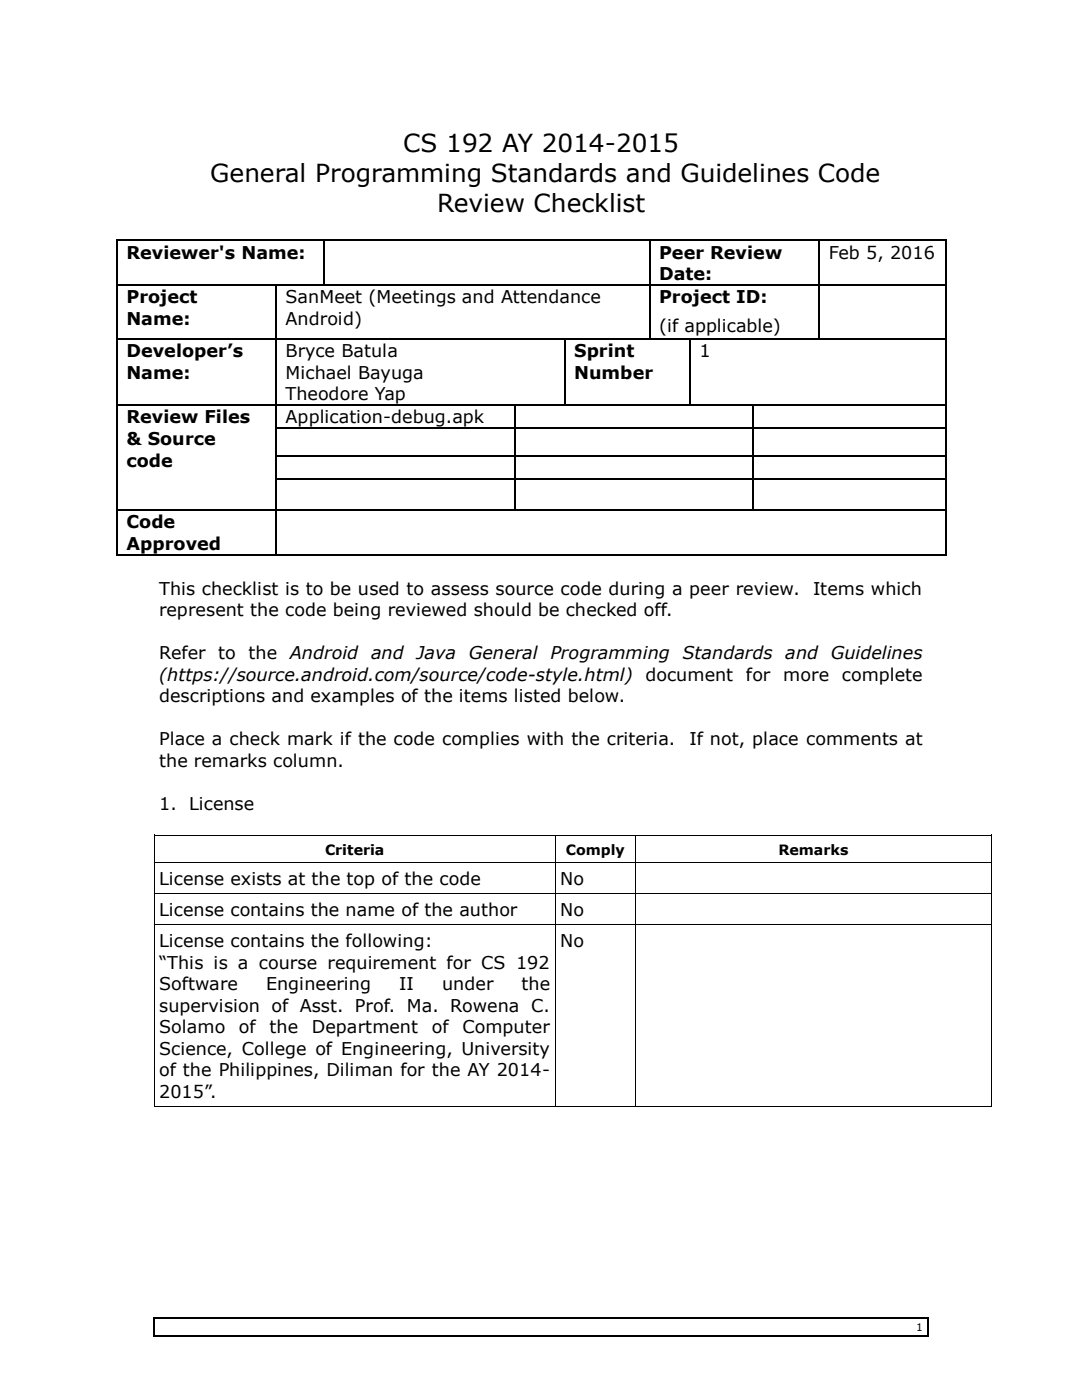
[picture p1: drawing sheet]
<svg xmlns="http://www.w3.org/2000/svg" width="216mm" height="279mm" viewBox="0 0 216 279" stroke-linecap="round" stroke-linejoin="round" font-family="sans-serif">
<defs><g id="words">
<g font-size="5">
<text x="80.5" y="30.3">CS 192 AY 2014-2015</text>
<text x="42" y="36.3">General Programming Standards and Guidelines Code</text>
<text x="87.2" y="42.3">Review Checklist</text>
</g>
<g font-size="3.5">
<text x="25.2" y="51.6">Reviewer's Name:</text>
<text x="131.5" y="51.6">Peer Review</text>
<text x="165.4" y="51.6">Feb 5, 2016</text>
<text x="131.5" y="55.9">Date:</text>
<text x="25.2" y="60.5">Project</text>
<text x="25.2" y="64.8">Name:</text>
<text x="57" y="60.5">SanMeet (Meetings and Attendance</text>
<text x="57" y="64.8">Android)</text>
<text x="131.5" y="60.5">Project ID:</text>
<text x="25.2" y="71.3">Developer’s</text>
<text x="57" y="71.3">Bryce Batula</text>
<text x="114.6" y="71.3">Sprint</text>
<text x="131.5" y="66.2">(if applicable)</text>
<text x="139.6" y="71.3">1</text>
<text x="25.2" y="75.6">Name:</text>
<text x="57" y="75.6">Michael Bayuga</text>
<text x="114.6" y="75.6">Number</text>
<text x="57" y="79.9">Theodore Yap</text>
<text x="25.2" y="84.5">Review Files</text>
<text x="25.2" y="88.8">&amp; Source</text>
<text x="57" y="84.5">Application-debug.apk</text>
<text x="25.2" y="93.1">code</text>
<text x="25.2" y="105.5">Code</text>
<text x="25.2" y="109.8">Approved</text>
<text x="31.8" y="118.7">This checklist is to be used to assess source code during a peer review.</text>
<text x="162.2" y="118.7">Items which</text>
<text x="31.8" y="123">represent the code being reviewed should be checked off.</text>
<text x="31.8" y="131.5">Refer</text>
<text x="43.6" y="131.5">to</text>
<text x="49.6" y="131.5">the</text>
<text x="57.8" y="131.5">Android</text>
<text x="74" y="131.5">and Java</text>
<text x="93.6" y="131.5">General</text>
<text x="109.8" y="131.5">Programming</text>
<text x="136.2" y="131.5">Standards</text>
<text x="156.7" y="131.5">and Guidelines</text>
<text x="31.8" y="135.9">(https://source.android.com/source/code-style.html) document</text>
<text x="148.9" y="135.9">for</text>
<text x="156.3" y="135.9">more</text>
<text x="168" y="135.9">complete</text>
<text x="31.8" y="140.1">descriptions and examples of the items listed below.</text>
<text x="31.8" y="148.7">Place a check mark if the code complies with the criteria.</text>
<text x="137.6" y="148.7">If not, place comments at</text>
<text x="31.8" y="153">the remarks column.</text>
<text x="31.8" y="161.6">1. License</text>
<text x="31.8" y="176.6">License exists at the top of the code</text>
<text x="111.8" y="176.6">No</text>
<text x="31.8" y="182.8">License contains the name of the author</text>
<text x="111.8" y="182.8">No</text>
<text x="31.8" y="189">License contains the following:</text>
<text x="111.8" y="189">No</text>
<text x="31.8" y="193.3">“This is a course requirement for CS 192</text>
<text x="31.8" y="197.6">Software</text>
<text x="53.1" y="197.6">Engineering</text>
<text x="79.6" y="197.6">II</text>
<text x="88.2" y="197.6">under</text>
<text x="104.1" y="197.6">the</text>
<text x="31.8" y="201.9">supervision of Asst. Prof. Ma. Rowena C.</text>
<text x="31.8" y="206.2">Solamo</text>
<text x="47.7" y="206.2">of</text>
<text x="53.7" y="206.2">the</text>
<text x="62.2" y="206.2">Department</text>
<text x="86.2" y="206.2">of</text>
<text x="92.3" y="206.2">Computer</text>
<text x="31.8" y="210.5">Science, College of Engineering, University</text>
<text x="31.8" y="214.7">of the Philippines, Diliman for the AY 2014-</text>
<text x="31.8" y="219.1">2015”.</text>
</g>
<g font-size="2.8">
<text x="64.9" y="170.5">Criteria</text>
<text x="112.9" y="170.5">Comply</text>
<text x="155.3" y="170.5">Remarks</text>
</g>
<text font-size="2.1" x="182.8" y="265.7">1</text>
</g></defs>
<g fill="#000">
<path d="M23.2 47.7h.3v.4h-.3z" fill-rule="evenodd"/>
<path d="M23.2 47.7h.3v.4h-.3z" fill-rule="evenodd"/>
<path d="M23.2 56.6h.3v.4h-.3z" fill-rule="evenodd"/>
<path d="M54.9 56.6h.4v.4h-.4z" fill-rule="evenodd"/>
<path d="M64.4 47.7h.4v.4h-.4z" fill-rule="evenodd"/>
<path d="M64.4 56.6h.4v.4h-.4z" fill-rule="evenodd"/>
<path d="M129.4 47.7h.4v.4h-.4z" fill-rule="evenodd"/>
<path d="M129.4 56.6h.4v.4h-.4z" fill-rule="evenodd"/>
<path d="M163.3 47.7h.3v.4h-.3z" fill-rule="evenodd"/>
<path d="M163.3 56.6h.3v.4h-.3z" fill-rule="evenodd"/>
<path d="M188.6 47.7h.4v.4h-.4z" fill-rule="evenodd"/>
<path d="M188.6 47.7h.4v.4h-.4z" fill-rule="evenodd"/>
<path d="M188.6 56.6h.4v.4h-.4z" fill-rule="evenodd"/>
<path d="M23.2 62.3h.3v.3h-.3z" fill-rule="evenodd"/>
<path d="M23.2 67.4h.3v.3h-.3z" fill-rule="evenodd"/>
<path d="M54.9 62.3h.4v.3h-.4z" fill-rule="evenodd"/>
<path d="M54.9 67.4h.4v.3h-.4z" fill-rule="evenodd"/>
<path d="M112.5 67.4h.3v.3h-.3z" fill-rule="evenodd"/>
<path d="M129.4 62.3h.4v.3h-.4z" fill-rule="evenodd"/>
<path d="M129.4 67.4h.4v.3h-.4z" fill-rule="evenodd"/>
<path d="M137.5 67.4h.3v.3h-.3z" fill-rule="evenodd"/>
<path d="M163.3 62.3h.3v.3h-.3z" fill-rule="evenodd"/>
<path d="M163.3 67.4h.3v.3h-.3z" fill-rule="evenodd"/>
<path d="M188.6 62.3h.4v.3h-.4z" fill-rule="evenodd"/>
<path d="M188.6 67.4h.4v.3h-.4z" fill-rule="evenodd"/>
<path d="M23.2 80.6h.3v.3h-.3z" fill-rule="evenodd"/>
<path d="M23.2 85.2h.3v.4h-.3z" fill-rule="evenodd"/>
<path d="M23.2 90.7h.3v.4h-.3z" fill-rule="evenodd"/>
<path d="M23.2 95.4h.3v.3h-.3z" fill-rule="evenodd"/>
<path d="M54.9 80.6h.4v.3h-.4z" fill-rule="evenodd"/>
<path d="M54.9 85.2h.4v.4h-.4z" fill-rule="evenodd"/>
<path d="M54.9 90.7h.4v.4h-.4z" fill-rule="evenodd"/>
<path d="M54.9 95.4h.4v.3h-.4z" fill-rule="evenodd"/>
<path d="M102.5 80.6h.4v.3h-.4z" fill-rule="evenodd"/>
<path d="M102.5 85.2h.4v.4h-.4z" fill-rule="evenodd"/>
<path d="M102.5 90.7h.4v.4h-.4z" fill-rule="evenodd"/>
<path d="M102.5 95.4h.4v.3h-.4z" fill-rule="evenodd"/>
<path d="M112.5 80.6h.3v.3h-.3z" fill-rule="evenodd"/>
<path d="M137.5 80.6h.3v.3h-.3z" fill-rule="evenodd"/>
<path d="M150.2 80.6h.3v.3h-.3z" fill-rule="evenodd"/>
<path d="M150.2 85.2h.3v.4h-.3z" fill-rule="evenodd"/>
<path d="M150.2 90.7h.3v.4h-.3z" fill-rule="evenodd"/>
<path d="M150.2 95.4h.3v.3h-.3z" fill-rule="evenodd"/>
<path d="M188.6 80.6h.4v.3h-.4z" fill-rule="evenodd"/>
<path d="M188.6 85.2h.4v.4h-.4z" fill-rule="evenodd"/>
<path d="M188.6 90.7h.4v.4h-.4z" fill-rule="evenodd"/>
<path d="M188.6 95.4h.4v.3h-.4z" fill-rule="evenodd"/>
<path d="M23.2 101.6h.3v.3h-.3z" fill-rule="evenodd"/>
<path d="M23.2 110.5h.3v.3h-.3z" fill-rule="evenodd"/>
<path d="M23.2 110.5h.3v.3h-.3z" fill-rule="evenodd"/>
<path d="M54.9 101.6h.4v.3h-.4z" fill-rule="evenodd"/>
<path d="M54.9 110.5h.4v.3h-.4z" fill-rule="evenodd"/>
<path d="M102.5 101.6h.4v.3h-.4z" fill-rule="evenodd"/>
<path d="M150.2 101.6h.3v.3h-.3z" fill-rule="evenodd"/>
<path d="M188.6 101.6h.4v.3h-.4z" fill-rule="evenodd"/>
<path d="M188.6 110.5h.4v.3h-.4z" fill-rule="evenodd"/>
<path d="M188.6 110.5h.4v.3h-.4z" fill-rule="evenodd"/>
<path d="M30.7 166.6l.1 1.1z" fill-rule="evenodd"/>
<path d="M30.7 166.6l.1 .1z" fill-rule="evenodd"/>
<path d="M30.7 172.1l.1 .9z" fill-rule="evenodd"/>
<path d="M30.7 178.3l.1 1z" fill-rule="evenodd"/>
<path d="M110.8 166.7v1z" fill-rule="evenodd"/>
<path d="M110.8 166.6v.1z" fill-rule="evenodd"/>
<path d="M110.8 172.1v.9z" fill-rule="evenodd"/>
<path d="M110.8 178.3v1z" fill-rule="evenodd"/>
<path d="M126.8 166.7l.1 1z" fill-rule="evenodd"/>
<path d="M126.8 166.6l.1 .1z" fill-rule="evenodd"/>
<path d="M126.8 172.1l.1 .9z" fill-rule="evenodd"/>
<path d="M126.8 178.3l.1 1z" fill-rule="evenodd"/>
<path d="M197.8 166.6l.1 1.1z" fill-rule="evenodd"/>
<path d="M197.8 166.6l.1 .1z" fill-rule="evenodd"/>
<path d="M197.8 172.1l.1 .9z" fill-rule="evenodd"/>
<path d="M197.8 178.3l.1 1z" fill-rule="evenodd"/>
<path d="M30.7 184.5l.1 1z" fill-rule="evenodd"/>
<path d="M110.8 184.5v1z" fill-rule="evenodd"/>
<path d="M126.8 184.5l.1 1z" fill-rule="evenodd"/>
<path d="M197.8 184.5l.1 1z" fill-rule="evenodd"/>
<path d="M30.7 220.8h.1z" fill-rule="evenodd"/>
<path d="M30.7 220.8h.1z" fill-rule="evenodd"/>
<path d="M126.8 220.8h.1z" fill-rule="evenodd"/>
<path d="M197.8 220.8h.1z" fill-rule="evenodd"/>
<path d="M197.8 220.8h.1z" fill-rule="evenodd"/>
<path d="M30.7 262.9v.3z" fill-rule="evenodd"/>
<path d="M30.7 262.9l.2 .1z" fill-rule="evenodd"/>
<path d="M30.7 266.5v.2z" fill-rule="evenodd"/>
<path d="M30.7 266.7h.2z" fill-rule="evenodd"/>
<path d="M30.8 263.1l.1 .1z" fill-rule="evenodd"/>
<path d="M30.8 263.1l.1 .1z" fill-rule="evenodd"/>
<path d="M30.8 266.5l.1 .1z" fill-rule="evenodd"/>
<path d="M30.8 266.5l.1 .1z" fill-rule="evenodd"/>
<path d="M185 262.9l.3 .1z" fill-rule="evenodd"/>
<path d="M185 263.1l.1 .1z" fill-rule="evenodd"/>
<path d="M185 263.1l.1 .1z" fill-rule="evenodd"/>
<path d="M185 266.7h.3z" fill-rule="evenodd"/>
<path d="M185 266.5l.1 .1z" fill-rule="evenodd"/>
<path d="M185 266.5l.1 .1z" fill-rule="evenodd"/>
<path d="M185.2 262.9l.1 .3z" fill-rule="evenodd"/>
<path d="M185.2 266.5l.1 .2z" fill-rule="evenodd"/>
</g>
<g fill="none" stroke="#000" stroke-width=".2">
<path d="M30.8 167.7v4.4M30.8 173v5.3M30.8 179.3v5.2M30.8 166.6h80M30.8 172.1h80M30.8 178.3h80M110.8 167.7v4.4M110.8 173v5.3M110.8 179.3v5.2M110.8 166.6h16M110.8 172.1h16M110.8 178.3h16"/>
<path d="M126.8 167.7v4.4M126.8 173v5.3M126.8 179.3v5.2M126.9 166.6h70.9M126.9 172.1h70.9M126.9 178.3h70.9M197.8 167.7v4.4M197.8 173v5.3M197.8 179.3v5.2M30.8 185.5v35.3M30.8 184.6h80M110.8 185.5v35.3"/>
<path d="M110.8 184.6h16M126.8 185.5v35.3M126.9 184.6h70.9M197.8 185.5v35.3M30.8 220.8h80M110.8 220.8h16M126.9 220.8h70.9M30.7 263.2v3.3M30.9 263.2v3.3M30.9 263h154.1M30.9 263.1h154.1M30.9 266.7h154.1"/>
<path d="M30.9 266.5h154.1M185.1 263.2v3.3M185.2 263.2v3.3"/>
</g>
<g fill="none" stroke="#000" stroke-width=".34">
<path d="M23.3 48.1v8.5M23.3 57v5.3M23.5 47.9h40.9M23.5 56.8h31.4M55.1 57v5.3M55.3 56.8h9.1M64.6 48.1v8.5M64.8 47.9h64.6M64.8 56.8h64.6M129.6 48.1v8.5M129.6 57v5.3M129.8 47.9h33.5"/>
<path d="M129.8 56.8h33.5M163.5 48.1v8.5M163.5 57v5.3M163.6 47.9h25M163.6 56.8h25M188.8 48.1v8.5M188.8 57v5.3M23.3 62.6v4.8M23.3 67.7v12.9M23.5 67.6h31.4M55.1 62.6v4.8M55.1 67.7v12.9"/>
<path d="M55.3 67.6h57.2M112.7 67.7v12.9M112.8 67.6h16.6M129.6 62.6v4.8M129.8 67.6h7.7M137.7 67.7v12.9M137.8 67.6h25.5M163.5 62.6v4.8M163.6 67.6h25M188.8 62.6v4.8M188.8 67.7v12.9M23.3 80.9v4.3"/>
<path d="M23.3 85.6v5.1M23.3 91.1v4.3M23.3 95.7v5.9M23.5 80.8h31.4M55.1 80.9v4.3M55.1 85.6v5.1M55.1 91.1v4.3M55.1 95.7v5.9M55.3 80.8h47.2M55.3 90.9h47.2M55.3 95.6h47.2M102.7 80.9v4.3"/>
<path d="M102.7 85.6v5.1M102.7 91.1v4.3M102.7 95.7v5.9M102.9 80.8h9.6M102.9 90.9h47.3M102.9 95.6h47.3M112.8 80.8h24.7M137.8 80.8h12.4M150.4 80.9v4.3M150.4 85.6v5.1M150.4 91.1v4.3M150.4 95.7v5.9"/>
<path d="M150.5 80.8h38.1M150.5 90.9h38.1M150.5 95.6h38.1M188.8 80.9v4.3M188.8 85.6v5.1M188.8 91.1v4.3M188.8 95.7v5.9M23.3 101.9v8.6M23.5 101.7h31.4M23.5 110.7h31.4M55.1 101.9v8.6M55.3 101.7h47.2"/>
<path d="M55.3 110.7h133.3M102.9 101.7h47.3M150.5 101.7h38.1M188.8 101.9v8.6"/>
</g>
<path d="M55.3 85.4h47.2M102.9 85.4h47.3M150.5 85.4h38.1" fill="none" stroke="#000" stroke-width=".35"/>
<use href="#words"/>
</svg>
